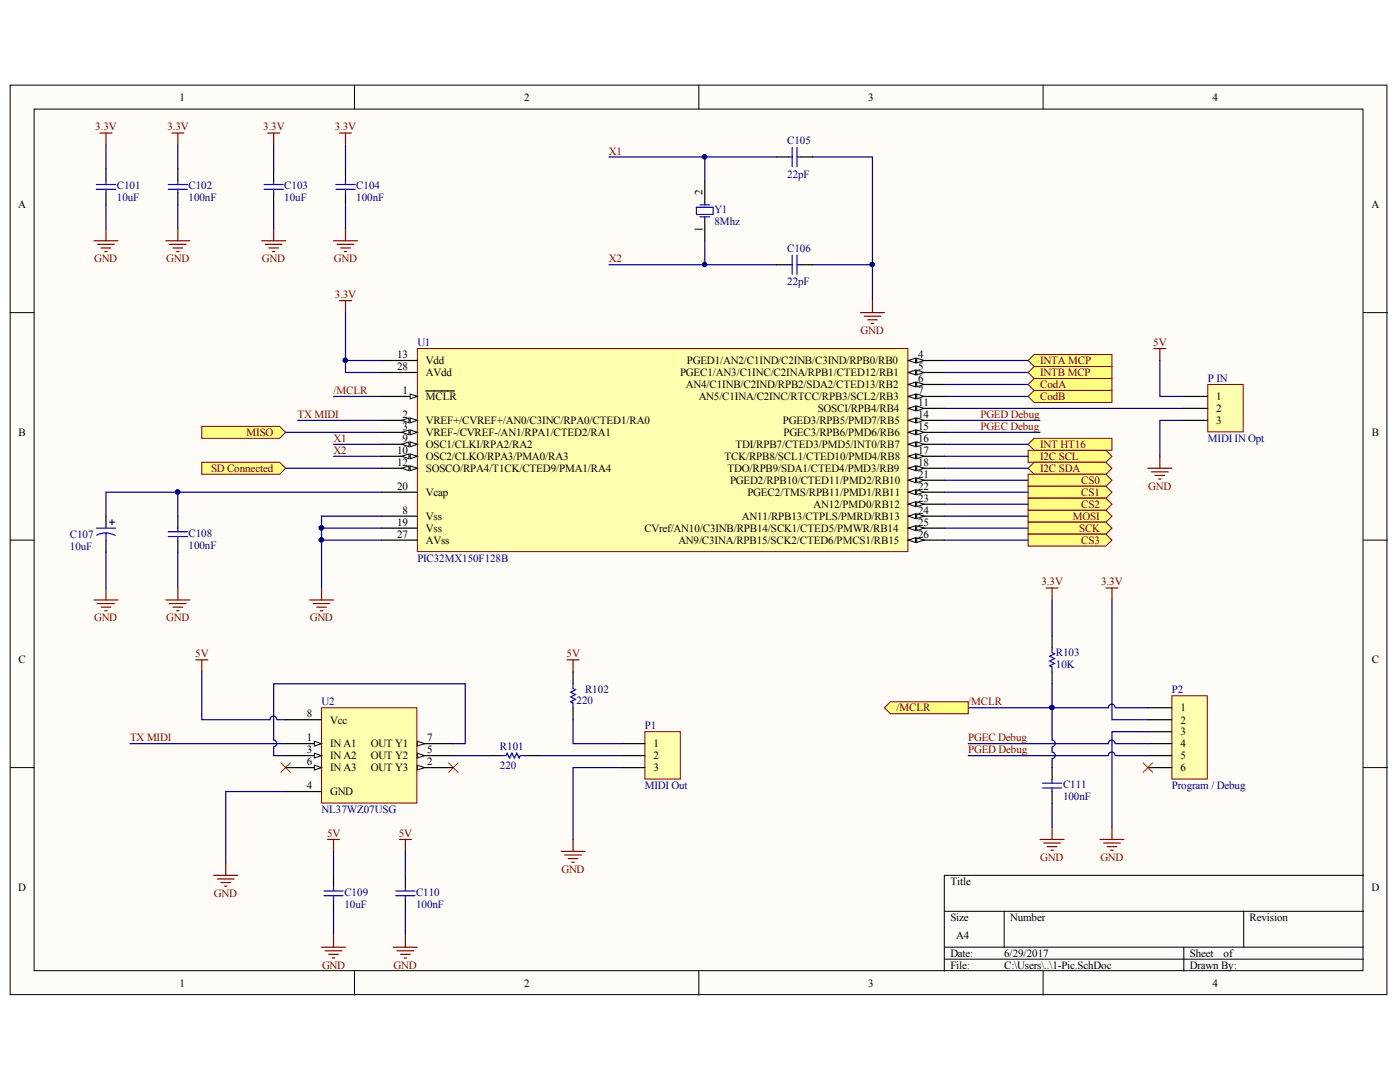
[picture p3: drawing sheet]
<svg xmlns="http://www.w3.org/2000/svg" width="279mm" height="216mm" viewBox="0 0 279 216" stroke-linecap="round" stroke-linejoin="round" font-family="sans-serif">
<defs><g id="words">
<g font-size="2.2">
<text x="35.9" y="20.1">1</text>
<text x="104.6" y="20.1">2</text>
<text x="173.3" y="20.1">3</text>
<text x="242" y="20.1">4</text>
<text x="3.6" y="41.6">A</text>
<text x="140.2" y="39" transform="rotate(-90 140.2 39)">2</text>
<text x="273.7" y="41.6">A</text>
<text x="140.2" y="46.2" transform="rotate(-90 140.2 46.2)">1</text>
<text x="79.2" y="71.4">13</text>
<text x="183.2" y="71.4">4</text>
<text x="79.2" y="73.9">28</text>
<text x="85" y="72.7">Vdd</text>
<text x="85" y="75.1">AVdd</text>
<text x="135.7" y="75.1">PGEC1/AN3/C1INC/C2INA/RPB1/CTED12/RB1</text>
<text x="136.9" y="77.4">AN4/C1INB/C2IND/RPB2/SDA2/CTED13/RB2</text>
<text x="137.1" y="72.7">PGED1/AN2/C1IND/C2INB/C3IND/RPB0/RB0</text>
<text x="183.2" y="73.9">5</text>
<text x="183.2" y="76.2">6</text>
<text x="80.3" y="78.6">1</text>
<text x="80.3" y="83.4">2</text>
<text x="85" y="79.8">MCLR</text>
<text x="139.4" y="79.8">AN5/C1INA/C2INC/RTCC/RPB3/SCL2/RB3</text>
<text x="163.2" y="82.2">SOSCI/RPB4/RB4</text>
<text x="183.2" y="78.6">7</text>
<text x="183.2" y="81.1">11</text>
<text x="183.2" y="83.4">14</text>
<text x="242.7" y="79.8">1</text>
<text x="242.7" y="82.2">2</text>
<text x="3.7" y="87">B</text>
<text x="80.3" y="85.8">3</text>
<text x="80.3" y="88.2">9</text>
<text x="85" y="84.6">VREFa/CVREFa/AN0/C3INC/RPA0/CTED1/RA0</text>
<text x="85" y="87">VREF-/CVREF-/AN1/RPA1/CTED2/RA1</text>
<text x="85" y="89.3">OSC1/CLKI/RPA2/RA2</text>
<text x="146.8" y="89.3">TDI/RPB7/CTED3/PMD5/INT0/RB7</text>
<text x="156.3" y="84.6">PGED3/RPB5/PMD7/RB5</text>
<text x="156.3" y="87">PGEC3/RPB6/PMD6/RB6</text>
<text x="183.2" y="85.8">15</text>
<text x="183.2" y="88.2">16</text>
<text x="242.7" y="84.6">3</text>
<text x="273.8" y="87">B</text>
<text x="79.2" y="90.6">10</text>
<text x="79.2" y="93">12</text>
<text x="85" y="91.8">OSC2/CLKO/RPA3/PMA0/RA3</text>
<text x="85" y="94.2">SOSCO/RPA4/T1CK/CTED9/PMA1/RA4</text>
<text x="144.6" y="91.8">TCK/RPB8/SCL1/CTED10/PMD4/RB8</text>
<text x="145.2" y="94.2">TDO/RPB9/SDA1/CTED4/PMD3/RB9</text>
<text x="183.2" y="90.6">17</text>
<text x="183.2" y="93">18</text>
<text x="183.2" y="95.4">21</text>
<text x="79.2" y="97.7">20</text>
<text x="85" y="99">Vcap</text>
<text x="145.7" y="96.5">PGED2/RPB10/CTED11/PMD2/RB10</text>
<text x="149.2" y="99">PGEC2/TMS/RPB11/PMD1/RB11</text>
<text x="162.4" y="101.4">AN12/PMD0/RB12</text>
<text x="183.2" y="97.7">22</text>
<text x="183.2" y="100.2">23</text>
<text x="79.2" y="104.9">19</text>
<text x="79.2" y="107.3">27</text>
<text x="80.3" y="102.5">8</text>
<text x="85" y="103.7">Vss</text>
<text x="85" y="106.1">Vss</text>
<text x="128.6" y="106.1">CVref/AN10/C3INB/RPB14/SCK1/CTED5/PMWR/RB14</text>
<text x="148.1" y="103.7">AN11/RPB13/CTPLS/PMRD/RB13</text>
<text x="183.2" y="102.5">24</text>
<text x="183.2" y="104.9">25</text>
<text x="183.2" y="107.3">26</text>
<text x="85" y="108.5">AVss</text>
<text x="135.4" y="108.5">AN9/C3INA/RPB15/SCK2/CTED6/PMCS1/RB15</text>
<text x="3.7" y="132.4">C</text>
<text x="273.8" y="132.4">C</text>
<text x="61.2" y="143.1">8</text>
<text x="235.6" y="141.9">1</text>
<text x="61.2" y="147.9">1</text>
<text x="65.9" y="144.4">Vcc</text>
<text x="65.9" y="149.1">IN A1</text>
<text x="74" y="149.1">OUT Y1</text>
<text x="85.2" y="147.9">7</text>
<text x="130.4" y="149.1">1</text>
<text x="235.6" y="144.4">2</text>
<text x="235.6" y="146.7">3</text>
<text x="235.6" y="149.1">4</text>
<text x="61.2" y="150.3">3</text>
<text x="61.2" y="152.7">6</text>
<text x="65.9" y="151.5">IN A2</text>
<text x="65.9" y="153.9">IN A3</text>
<text x="74" y="151.5">OUT Y2</text>
<text x="74" y="153.9">OUT Y3</text>
<text x="85.2" y="150.3">5</text>
<text x="85.2" y="152.7">2</text>
<text x="130.4" y="151.5">2</text>
<text x="130.4" y="153.9">3</text>
<text x="235.6" y="151.5">5</text>
<text x="235.6" y="153.9">6</text>
<text x="61.2" y="157.5">4</text>
<text x="65.9" y="158.7">GND</text>
<text x="3.6" y="177.8">D</text>
<text x="189.7" y="176.6">Title</text>
<text x="273.7" y="177.8">D</text>
<text x="189.7" y="183.8">Size</text>
<text x="201.6" y="183.8">Number</text>
<text x="249.4" y="183.8">Revision</text>
<text x="189.7" y="191">Date:</text>
<text x="190.8" y="187.3">A4</text>
<text x="200.4" y="191">6/29/2017</text>
<text x="237.4" y="191">Sheet</text>
<text x="244.2" y="191">of</text>
<text x="35.9" y="196.9">1</text>
<text x="104.6" y="196.9">2</text>
<text x="173.3" y="196.9">3</text>
<text x="189.7" y="193.3">File:</text>
<text x="200.4" y="193.3">C:\Users\..\1-Pic.SchDoc</text>
<text x="237.4" y="193.3">Drawn By:</text>
<text x="242" y="196.9">4</text>
</g>
<g font-size="2.2" fill="#800000">
<text x="19" y="26">3.3V</text>
<text x="33.4" y="26">3.3V</text>
<text x="52.5" y="26">3.3V</text>
<text x="66.8" y="26">3.3V</text>
<text x="121.5" y="30.9">X1</text>
<text x="18.8" y="52.3">GND</text>
<text x="33.1" y="52.3">GND</text>
<text x="52.3" y="52.3">GND</text>
<text x="66.6" y="52.3">GND</text>
<text x="121.5" y="52.3">X2</text>
<text x="66.8" y="59.5">3.3V</text>
<text x="171.7" y="66.7">GND</text>
<text x="230.2" y="69.1">5V</text>
<text x="207.6" y="72.7">INTA MCP</text>
<text x="207.6" y="75.1">INTB MCP</text>
<text x="207.6" y="77.4">CodA</text>
<text x="59.4" y="83.4">TX MIDI</text>
<text x="66.5" y="78.6">/MCLR</text>
<text x="195.7" y="83.4">PGED Debug</text>
<text x="207.6" y="79.8">CodB</text>
<text x="49.2" y="87">MISO</text>
<text x="66.5" y="88.2">X1</text>
<text x="195.7" y="85.8">PGEC Debug</text>
<text x="207.6" y="89.3">INT HT16</text>
<text x="42.1" y="94.2">SD Connected</text>
<text x="66.5" y="90.6">X2</text>
<text x="207.6" y="91.8">I2C SCL</text>
<text x="207.6" y="94.2">I2C SDA</text>
<text x="215.8" y="96.5">CS0</text>
<text x="215.8" y="99">CS1</text>
<text x="215.8" y="101.4">CS2</text>
<text x="229.2" y="97.7">GND</text>
<text x="214.1" y="103.7">MOSI</text>
<text x="215.4" y="106.1">SCK</text>
<text x="215.8" y="108.5">CS3</text>
<text x="207.8" y="116.8">3.3V</text>
<text x="219.8" y="116.8">3.3V</text>
<text x="18.8" y="124">GND</text>
<text x="33.1" y="124">GND</text>
<text x="61.8" y="124">GND</text>
<text x="39" y="131.2">5V</text>
<text x="113.1" y="131.2">5V</text>
<text x="178.9" y="141.9">/MCLR</text>
<text x="193.2" y="140.7">/MCLR</text>
<text x="26" y="147.9">TX MIDI</text>
<text x="193.2" y="147.9">PGEC Debug</text>
<text x="193.2" y="150.3">PGED Debug</text>
<text x="65.3" y="167">5V</text>
<text x="79.6" y="167">5V</text>
<text x="207.6" y="171.8">GND</text>
<text x="219.6" y="171.8">GND</text>
<text x="42.7" y="178.9">GND</text>
<text x="112" y="174.2">GND</text>
<text x="64.3" y="193.3">GND</text>
<text x="78.6" y="193.3">GND</text>
</g>
<g font-size="2.2" fill="#000080">
<text x="157.1" y="28.7">C105</text>
<text x="157.1" y="35.4">22pF</text>
<text x="23.3" y="37.8">C101</text>
<text x="23.3" y="40.2">10uF</text>
<text x="37.6" y="37.8">C102</text>
<text x="37.6" y="40.2">100nF</text>
<text x="56.7" y="37.8">C103</text>
<text x="56.7" y="40.2">10uF</text>
<text x="71.1" y="37.8">C104</text>
<text x="71.1" y="40.2">100nF</text>
<text x="142.6" y="42.5">Y1</text>
<text x="142.6" y="45">8Mhz</text>
<text x="157.1" y="50.2">C106</text>
<text x="157.1" y="56.9">22pF</text>
<text x="83.3" y="69.1">U1</text>
<text x="241.1" y="76.2">P IN</text>
<text x="241.1" y="88.2">MIDI IN Opt</text>
<text x="14" y="107.3">C107</text>
<text x="37.6" y="107.1">C108</text>
<text x="14" y="109.7">10uF</text>
<text x="37.6" y="109.5">100nF</text>
<text x="83.3" y="112.1">PIC32MX150F128B</text>
<text x="210.7" y="130.9">R103</text>
<text x="210.7" y="133.4">10K</text>
<text x="64.2" y="140.7">U2</text>
<text x="115.1" y="140.5">220</text>
<text x="116.8" y="138.4">R102</text>
<text x="233.9" y="138.4">P2</text>
<text x="99.8" y="149.6">R101</text>
<text x="128.7" y="145.6">P1</text>
<text x="99.8" y="153.4">220</text>
<text x="128.7" y="157.5">MIDI Out</text>
<text x="212.2" y="157.2">C111</text>
<text x="212.2" y="159.6">100nF</text>
<text x="233.9" y="157.5">Program / Debug</text>
<text x="64.2" y="162.3">NL37WZ07USG</text>
<text x="68.7" y="178.8">C109</text>
<text x="83" y="178.8">C110</text>
<text x="68.7" y="181.1">10uF</text>
<text x="83" y="181.1">100nF</text>
</g>
</g></defs>
<g fill="#fffcf8" stroke="#000" stroke-width=".2">
<path d="M2 17h274.8v181.5h-274.8z"/>
<path d="M6.8 21.8h265.2v171.9h-265.2z"/>
</g>
<g fill="none" stroke="#000" stroke-width=".2">
<path d="M70.7 17v4.8M139.5 17v4.8M208.2 17v4.8M2 62.4h4.8M272.1 62.4h4.8M2 107.8h4.8M272.1 107.8h4.8M2 153.2h4.8M272.1 153.2h4.8M272.1 174.7h-83.6v19.1M70.7 193.8v4.8M139.5 193.8v4.8"/>
<path d="M188.5 181.8h83.6M188.5 189h83.6M188.5 191.4h83.6M200.4 181.8v7.2M208.2 193.8v4.8M236.3 189v4.8M248.2 181.8v7.2"/>
</g>
<g fill="#ffff80" stroke="#800000" stroke-width=".2">
<path d="M205.2 89.9h15.5l1.2 1.1-1.2 1.2h-15.5z" fill-rule="evenodd"/>
<path d="M205.2 93.4l1.2-1.2h14.3l1.2 1.2-1.2 1.2h-14.3z" fill-rule="evenodd"/>
<path d="M205.2 71.9l1.2-1.2h15.5v2.4h-15.5z" fill-rule="evenodd"/>
<path d="M205.2 74.3l1.2-1.2h15.5v2.4h-15.5z" fill-rule="evenodd"/>
</g>
<path d="M233.9 138.8h7v16.7h-7z" fill="#ffffb0" stroke="#800000" stroke-width=".2"/>
<g fill="none" stroke="#000" stroke-width=".24">
<path d="M21.1 33.7v2.4M21.1 38.5v2.4M35.5 33.7v2.4M35.5 38.5v2.4M54.6 33.7v2.4M54.6 38.5v2.4M69 33.7v2.4M69 38.5v2.4M140.7 36.1v4.8M155 31.3h2.4M159.8 31.3h2.4M140.7 43.3v4.7"/>
<path d="M155 52.8h2.4M159.8 52.8h2.4M35.5 103v2.4M35.5 107.8v2.4M210 126.9v2.4M210 134.1v2.3M210 153.2v2.4M210 157.9v2.4M229.1 141.2h4.8M229.1 143.6h4.8M229.1 146h4.8M229.1 148.4h4.8"/>
<path d="M229.1 150.8h4.8M229.1 153.2h4.8"/>
</g>
<g fill="none" stroke="#00f" stroke-width=".24">
<path d="M19.2 37.8h3.9M19.2 36.8h3.9M21.1 36.1v.7M21.1 37.8v.7M33.6 37.8h3.8M33.6 36.8h3.8M35.5 36.1v.7M35.5 37.8v.7M52.7 37.8h3.8M52.7 36.8h3.8M54.6 36.1v.7M54.6 37.8v.7"/>
<path d="M67 37.8h3.9M67 36.8h3.9M69 36.1v.7M69 37.8v.7M157.4 31.3h.7M158.1 29.4v3.8M159.1 29.4v3.8M159.1 31.3h.7M139 41.4h3.3v1.4h-3.3zM139.7 40.9h1.9M139.7 43.3h1.9M157.4 52.8h.7"/>
<path d="M158.1 50.9v3.8M159.1 50.9v3.8M159.1 52.8h.7M33.6 107.1h3.8M33.6 106.1h3.8M35.5 105.4v.7M35.5 107.1v.7M210 129.3v.9l.4 .3-.9 .4 .9 .5-.9 .5 .9 .5-.9 .5 .5 .2v1M208.1 156.3h3.8M208.1 157.2h3.8M210 155.6v.7M210 157.2v.7"/>
</g>
<g fill="none" stroke="#000080" stroke-width=".24">
<path d="M21.1 28.9v4.8M35.5 28.9v4.8M54.6 28.9v4.8M69 28.9v4.8M121.5 31.3h19.2M155 31.3h-14.3v4.8M162.2 31.3h11.9v21.5h-11.9M21.1 40.9v4.8M35.5 40.9v4.8M54.6 40.9v4.8M69 40.9v4.8M121.5 52.8h19.2"/>
<path d="M140.7 48v4.8h14.3M174.1 52.8v7.2M210 119.7v7.2M221.9 119.7v23.9h7.2M210 136.4v4.8h11.2M193.2 141.2h16.8v6.5a.67 .67 0 0 1 .6 .6 .67 .67 0 0 1-.6 .7M193.2 148.4h28M193.2 150.8h28M210 149.1v1a.67 .67 0 0 1 .6 .6 .67 .67 0 0 1-.6 .7M210 151.5v1.7M222.5 148.4a.67 .67 0 0 0-.6-.7 .67 .67 0 0 0-.7 .7M222.5 150.8a.67 .67 0 0 0-.6-.7 .67 .67 0 0 0-.7 .7"/>
<path d="M222.5 141.2a.67 .67 0 0 0-.6-.7 .67 .67 0 0 0-.7 .7M222.6 148.4h6.5M222.6 150.8h6.5M222.6 141.2h6.5M229.1 146h-7.2v19.1M210 160.3v4.8"/>
</g>
<g fill="#000080" stroke="#000080" stroke-width=".2">
<circle cx="140.6" cy="31.3" r=".43"/>
<circle cx="140.6" cy="52.8" r=".43"/>
<circle cx="174.1" cy="52.8" r=".43"/>
<circle cx="209.9" cy="141.2" r=".43"/>
</g>
<g fill="none" stroke="#800000" stroke-width=".24">
<path d="M20 26.5h2.3M21.1 26.5v2.4M34.3 26.5h2.4M35.5 26.5v2.4M53.4 26.5h2.4M54.6 26.5v2.4M67.8 26.5h2.3M69 26.5v2.4M18.8 48h4.7M19.5 48.8h3.3M20.2 49.5h1.9M20.9 50.2h.5"/>
<path d="M21.1 45.7v2.3M33.1 48h4.8M33.8 48.8h3.4M34.5 49.5h1.9M35.3 50.2h.4M35.5 45.7v2.3M52.2 48h4.8M52.9 48.8h3.4M53.7 49.5h1.9M54.4 50.2h.5M54.6 45.7v2.3M66.6 48h4.7"/>
<path d="M67.3 48.8h3.3M67.8 60h2.3M68 49.5h1.9M68.7 50.2h.5M69 45.7v2.3M69 60v2.4M174.1 60v2.4M171.7 62.4h4.8M172.4 63.1h3.4M173.2 63.8h1.9M173.9 64.5h.5M18.8 119.7h4.7"/>
<path d="M21.1 117.3v2.4M33.1 119.7h4.8M35.5 117.3v2.4M61.8 119.7h4.8M64.2 117.3v2.4M208.8 117.3h2.4M210 117.3v2.4M220.7 117.3h2.4M221.9 117.3v2.4M19.5 120.4h3.3M20.2 121.2h1.9M20.9 121.9h.5"/>
<path d="M33.8 120.4h3.4M34.5 121.2h1.9M35.3 121.9h.4M62.5 120.4h3.3M63.2 121.2h1.9M63.9 121.9h.5M207.6 167.5h4.8M208.3 168.2h3.3M209 168.9h1.9M209.7 169.6h.5M210 165.1v2.4M219.5 167.5h4.8"/>
<path d="M220.2 168.2h3.4M221 168.9h1.9M221.7 169.6h.5M221.9 165.1v2.4"/>
</g>
<path d="M228.1 152.2l1.9 1.9M230 152.2l-1.9 1.9" fill="none" stroke="#f00" stroke-width=".2"/>
<g fill="#ffff80" stroke="#800000" stroke-width=".2">
<path d="M205.2 94.6h15.5l1.2 1.2-1.2 1.2h-15.5z" fill-rule="evenodd"/>
<path d="M205.2 101.8h15.5l1.2 1.2-1.2 1.2h-15.5z" fill-rule="evenodd"/>
<path d="M205.2 104.2h15.5l1.2 1.2-1.2 1.2h-15.5z" fill-rule="evenodd"/>
<path d="M205.2 106.6h15.5l1.2 1.2-1.2 1.2h-15.5z" fill-rule="evenodd"/>
</g>
<path d="M113.2 131.7h2.4M114.4 131.7v2.4M112 169.9h4.8M112.7 170.6h3.3M113.4 171.3h1.9M114.1 172h.5M114.4 167.5v2.4" fill="none" stroke="#800000" stroke-width=".24"/>
<path d="M114.4 134.1v2.3M97.6 150.8h2.4M104.8 150.8h2.4M114.4 141.2v2.4" fill="none" stroke="#000" stroke-width=".24"/>
<path d="M114.4 136.4v1l.4 .2-.9 .5 .9 .5-.9 .5 .9 .4-.9 .5 .5 .3v.9M100 150.8h1l.2-.5 .5 1 .5-1 .5 1 .4-1 .5 1 .2-.5h1" fill="none" stroke="#00f" stroke-width=".24"/>
<path d="M107.2 150.8h16.7M114.4 143.6v4.8h9.5M123.9 153.2h-9.5v14.3" fill="none" stroke="#000080" stroke-width=".24"/>
<path d="M205.2 97h15.5l1.2 1.2-1.2 1.2h-15.5z" fill-rule="evenodd" fill="#ffff80" stroke="#800000" stroke-width=".2"/>
<path d="M56 152.2l2 1.9M58 152.2l-2 1.9M89.5 152.2l1.9 1.9M91.4 152.2l-1.9 1.9" fill="none" stroke="#f00" stroke-width=".2"/>
<g fill="none" stroke="#800000" stroke-width=".24">
<path d="M39.1 131.7h2.4M40.3 131.7v2.4M42.7 174.7h4.7M43.4 175.4h3.3M44.1 176.1h1.9M44.8 176.8h.5M45.1 172.3v2.4M65.4 167.5h2.4M66.6 167.5v2.4M79.7 167.5h2.4M80.9 167.5v2.4M64.2 189h4.8"/>
<path d="M64.9 189.7h3.3M65.6 190.4h1.9M66.3 191.2h.5M66.6 186.6v2.4M78.5 189h4.8M79.2 189.7h3.4M79.9 190.4h2M80.7 191.2h.4M80.9 186.6v2.4"/>
</g>
<path d="M66.6 174.7v2.4M66.6 179.4v2.4M80.9 174.7v2.4M80.9 179.4v2.4" fill="none" stroke="#000" stroke-width=".24"/>
<path d="M64.6 178.7h3.9M64.6 177.8h3.9M66.6 177.1v.7M66.6 178.7v.7M79 178.7h3.8M79 177.8h3.8M80.9 177.1v.7M80.9 178.7v.7" fill="none" stroke="#00f" stroke-width=".24"/>
<path d="M66.6 169.9v4.8M80.9 169.9v4.8M66.6 181.8v4.8M80.9 181.8v4.8" fill="none" stroke="#000080" stroke-width=".24"/>
<g fill="#ffff80" stroke="#800000" stroke-width=".2">
<path d="M205.2 76.7l1.2-1.2h15.5v2.4h-15.5z" fill-rule="evenodd"/>
<path d="M205.2 79.1l1.2-1.2h15.5v2.4h-15.5z" fill-rule="evenodd"/>
<path d="M40.3 85.1h15.5l1.2 1.2-1.2 1.2h-15.5z" fill-rule="evenodd"/>
<path d="M40.3 92.2h15.5l1.2 1.2-1.2 1.2h-15.5z" fill-rule="evenodd"/>
<path d="M176.5 141.2l1.2-1.2h15.5v2.4h-15.5z" fill-rule="evenodd"/>
</g>
<path d="M64.2 141.2h19v19h-19z" fill="#ffffb0" stroke="#800000" stroke-width=".2"/>
<path d="M57 143.6h7.2M57 157.9h7.2M57 148.4h7.2" fill="none" stroke="#000" stroke-width=".24"/>
<path d="M62.7 147.9l1.5 .5-1.5 .5z" fill="#fffcf8" stroke="#000" stroke-width=".2"/>
<path d="M57 150.8h7.2" fill="none" stroke="#000" stroke-width=".24"/>
<path d="M62.7 150.3l1.5 .5-1.5 .5z" fill="#fffcf8" stroke="#000" stroke-width=".2"/>
<path d="M57 153.2h7.2" fill="none" stroke="#000" stroke-width=".24"/>
<path d="M62.7 152.7l1.5 .5-1.5 .4z" fill="#fffcf8" stroke="#000" stroke-width=".2"/>
<path d="M83.3 148.4h7.2" fill="none" stroke="#000" stroke-width=".24"/>
<path d="M83.3 147.9l1.4 .5-1.4 .5z" fill="#fffcf8" stroke="#000" stroke-width=".2"/>
<path d="M83.3 150.8h7.2" fill="none" stroke="#000" stroke-width=".24"/>
<path d="M83.3 150.3l1.4 .5-1.4 .5z" fill="#fffcf8" stroke="#000" stroke-width=".2"/>
<path d="M83.3 153.2h7.2" fill="none" stroke="#000" stroke-width=".24"/>
<path d="M83.3 152.7l1.4 .5-1.4 .4z" fill="#fffcf8" stroke="#000" stroke-width=".2"/>
<path d="M205.2 99.4h15.5l1.2 1.2-1.2 1.2h-15.5z" fill-rule="evenodd" fill="#ffff80" stroke="#800000" stroke-width=".2"/>
<g fill="none" stroke="#000080" stroke-width=".24">
<path d="M66.6 79.1h9.5M69 62.4v11.9h7.1M69 71.9h7.1M188.5 71.9h16.7M188.5 79.1h16.7M188.5 74.3h16.7M188.5 76.7h16.7M35.5 98.2v4.8M57 86.3h19.1M57 93.4h19.1M59.4 83.9h16.7M66.6 91h9.5"/>
<path d="M66.6 88.7h9.5M188.5 83.9h19.1M188.5 86.3h19.1M188.5 95.8h16.7M188.5 98.2h16.7M188.5 93.4h16.7M188.5 91h16.7M21.1 110.2v7.1M35.5 110.2v7.1M76.1 107.8h-11.9v9.5M76.1 105.4h-11.9v2.4M76.1 103h-11.9v2.4"/>
<path d="M188.5 107.8h16.7M188.5 100.6h16.7M188.5 103h16.7M188.5 105.4h16.7M40.3 134.1v9.5h13.6a.67 .67 0 0 1 .7-.7 .67 .67 0 0 1 .6 .7M25.9 148.4h31.1M54.6 149.1v1.7h2.4M55.3 143.6h1.7M57 157.9h-11.9v14.4M90.5 148.4h2.4v-12h-38.3v11.3a.67 .67 0 0 1 .6 .6 .67 .67 0 0 1-.6 .7M90.5 150.8h7.1"/>
</g>
<g fill="#000080" stroke="#000080" stroke-width=".2">
<circle cx="68.9" cy="71.9" r=".43"/>
<circle cx="64.1" cy="107.7" r=".43"/>
<circle cx="64.1" cy="105.3" r=".43"/>
<circle cx="35.4" cy="98.2" r=".43"/>
</g>
<path d="M83.3 69.5h97.9v40.6h-97.9z" fill="#ffffb0" stroke="#800000" stroke-width=".2"/>
<path d="M76.1 79.1h7.2" fill="none" stroke="#000" stroke-width=".24"/>
<path d="M81.9 78.6l1.4 .5-1.4 .5z" fill="#fffcf8" stroke="#000" stroke-width=".2"/>
<path d="M76.1 71.9h7.2M76.1 74.3h7.2M85 78h5.7M181.3 71.9h7.2M76.1 98.2h7.2M76.1 103h7.2M76.1 105.4h7.2M76.1 107.8h7.2" fill="none" stroke="#000" stroke-width=".24"/>
<g fill="#fffcf8" stroke="#000" stroke-width=".2">
<path d="M181.3 71.9l1.4-.4v.9z"/>
<path d="M183 71.5l1.4 .4-1.4 .5z"/>
</g>
<path d="M181.3 74.3h7.2" fill="none" stroke="#000" stroke-width=".24"/>
<g fill="#fffcf8" stroke="#000" stroke-width=".2">
<path d="M181.3 74.3l1.4-.5v1z"/>
<path d="M183 73.8l1.4 .5-1.4 .5z"/>
</g>
<path d="M181.3 76.7h7.2" fill="none" stroke="#000" stroke-width=".24"/>
<g fill="#fffcf8" stroke="#000" stroke-width=".2">
<path d="M181.3 76.7l1.4-.5v1z"/>
<path d="M183 76.2l1.4 .5-1.4 .5z"/>
</g>
<path d="M181.3 79.1h7.2" fill="none" stroke="#000" stroke-width=".24"/>
<g fill="#fffcf8" stroke="#000" stroke-width=".2">
<path d="M181.3 79.1l1.4-.5v1z"/>
<path d="M183 78.6l1.4 .5-1.4 .5z"/>
</g>
<path d="M181.3 91h7.2" fill="none" stroke="#000" stroke-width=".24"/>
<g fill="#fffcf8" stroke="#000" stroke-width=".2">
<path d="M181.3 91l1.4-.4v.9z"/>
<path d="M183 90.6l1.4 .4-1.4 .5z"/>
</g>
<path d="M181.3 93.4h7.2" fill="none" stroke="#000" stroke-width=".24"/>
<g fill="#fffcf8" stroke="#000" stroke-width=".2">
<path d="M181.3 93.4l1.4-.4v.9z"/>
<path d="M183 93l1.4 .4-1.4 .5z"/>
</g>
<path d="M76.1 83.9h7.2" fill="none" stroke="#000" stroke-width=".24"/>
<g fill="#fffcf8" stroke="#000" stroke-width=".2">
<path d="M81.9 83.4l1.4 .5-1.4 .5z"/>
<path d="M80.2 83.9l1.4-.5v1z"/>
</g>
<path d="M76.1 86.3h7.2" fill="none" stroke="#000" stroke-width=".24"/>
<g fill="#fffcf8" stroke="#000" stroke-width=".2">
<path d="M81.9 85.8l1.4 .5-1.4 .4z"/>
<path d="M80.2 86.3l1.4-.5v.9z"/>
</g>
<path d="M76.1 88.7h7.2" fill="none" stroke="#000" stroke-width=".24"/>
<g fill="#fffcf8" stroke="#000" stroke-width=".2">
<path d="M81.9 88.2l1.4 .5-1.4 .4z"/>
<path d="M80.2 88.7l1.4-.5v.9z"/>
</g>
<path d="M76.1 91h7.2" fill="none" stroke="#000" stroke-width=".24"/>
<g fill="#fffcf8" stroke="#000" stroke-width=".2">
<path d="M81.9 90.6l1.4 .4-1.4 .5z"/>
<path d="M80.2 91l1.4-.4v.9z"/>
</g>
<path d="M181.3 81.5h7.2" fill="none" stroke="#000" stroke-width=".24"/>
<g fill="#fffcf8" stroke="#000" stroke-width=".2">
<path d="M181.3 81.5l1.4-.5v1z"/>
<path d="M183 81l1.4 .5-1.4 .5z"/>
</g>
<path d="M76.1 93.4h7.2" fill="none" stroke="#000" stroke-width=".24"/>
<g fill="#fffcf8" stroke="#000" stroke-width=".2">
<path d="M81.9 93l1.4 .4-1.4 .5z"/>
<path d="M80.2 93.4l1.4-.4v.9z"/>
</g>
<path d="M181.3 83.9h7.2" fill="none" stroke="#000" stroke-width=".24"/>
<g fill="#fffcf8" stroke="#000" stroke-width=".2">
<path d="M181.3 83.9l1.4-.5v1z"/>
<path d="M183 83.4l1.4 .5-1.4 .5z"/>
</g>
<path d="M181.3 86.3h7.2" fill="none" stroke="#000" stroke-width=".24"/>
<g fill="#fffcf8" stroke="#000" stroke-width=".2">
<path d="M181.3 86.3l1.4-.5v.9z"/>
<path d="M183 85.8l1.4 .5-1.4 .4z"/>
</g>
<path d="M181.3 88.7h7.2" fill="none" stroke="#000" stroke-width=".24"/>
<g fill="#fffcf8" stroke="#000" stroke-width=".2">
<path d="M181.3 88.7l1.4-.5v.9z"/>
<path d="M183 88.2l1.4 .5-1.4 .4z"/>
</g>
<path d="M181.3 95.8h7.2" fill="none" stroke="#000" stroke-width=".24"/>
<g fill="#fffcf8" stroke="#000" stroke-width=".2">
<path d="M181.3 95.8l1.4-.5v1z"/>
<path d="M183 95.3l1.4 .5-1.4 .5z"/>
</g>
<path d="M181.3 98.2h7.2" fill="none" stroke="#000" stroke-width=".24"/>
<g fill="#fffcf8" stroke="#000" stroke-width=".2">
<path d="M181.3 98.2l1.4-.5v1z"/>
<path d="M183 97.7l1.4 .5-1.4 .5z"/>
</g>
<path d="M181.3 100.6h7.2" fill="none" stroke="#000" stroke-width=".24"/>
<g fill="#fffcf8" stroke="#000" stroke-width=".2">
<path d="M181.3 100.6l1.4-.5v1z"/>
<path d="M183 100.1l1.4 .5-1.4 .5z"/>
</g>
<path d="M181.3 103h7.2" fill="none" stroke="#000" stroke-width=".24"/>
<g fill="#fffcf8" stroke="#000" stroke-width=".2">
<path d="M181.3 103l1.4-.5v1z"/>
<path d="M183 102.5l1.4 .5-1.4 .5z"/>
</g>
<path d="M181.3 105.4h7.2" fill="none" stroke="#000" stroke-width=".24"/>
<g fill="#fffcf8" stroke="#000" stroke-width=".2">
<path d="M181.3 105.4l1.4-.5v1z"/>
<path d="M183 104.9l1.4 .5-1.4 .5z"/>
</g>
<path d="M181.3 107.8h7.2" fill="none" stroke="#000" stroke-width=".24"/>
<g fill="#fffcf8" stroke="#000" stroke-width=".2">
<path d="M181.3 107.8l1.4-.5v1z"/>
<path d="M183 107.3l1.4 .5-1.4 .5z"/>
</g>
<path d="M205.2 88.7l1.2-1.2h15.5v2.4h-15.5z" fill-rule="evenodd" fill="#ffff80" stroke="#800000" stroke-width=".2"/>
<path d="M188.5 88.7h16.7M188.5 81.5h47.8" fill="none" stroke="#000080" stroke-width=".24"/>
<path d="M128.7 146h7.1v9.5h-7.1z" fill="#ffffb0" stroke="#800000" stroke-width=".2"/>
<path d="M123.9 148.4h4.8M123.9 150.8h4.8M123.9 153.2h4.8" fill="none" stroke="#000" stroke-width=".24"/>
<path d="M241 76.7h7.1v9.5h-7.1z" fill="#ffffb0" stroke="#800000" stroke-width=".2"/>
<path d="M236.3 79.1h4.7M236.3 81.5h4.7M236.3 83.9h4.7M21.1 103v2.4M21.1 107.8v2.4" fill="none" stroke="#000" stroke-width=".24"/>
<path d="M230.3 69.5h2.4M231.5 69.5v2.4M229.1 93.4h4.8M229.8 94.2h3.3M230.5 94.9h1.9M231.2 95.6h.5M231.5 91v2.4" fill="none" stroke="#800000" stroke-width=".24"/>
<path d="M231.5 71.9v7.2h4.8M76.1 98.2h-55v4.8M236.3 83.9h-4.8v7.1" fill="none" stroke="#000080" stroke-width=".24"/>
<circle cx="35.4" cy="98.2" r=".43" fill="#000080" stroke="#000080" stroke-width=".2"/>
<path d="M19.2 105.4h3.9M21.1 106.3l1.2 .2 .7 .3M21.1 106.3l-1.1 .2-.7 .3M21.1 106.3v1.5M21.9 104.2h.9M22.3 103.7v1" fill="none" stroke="#00f" stroke-width=".24"/>
<use href="#words"/>
</svg>
